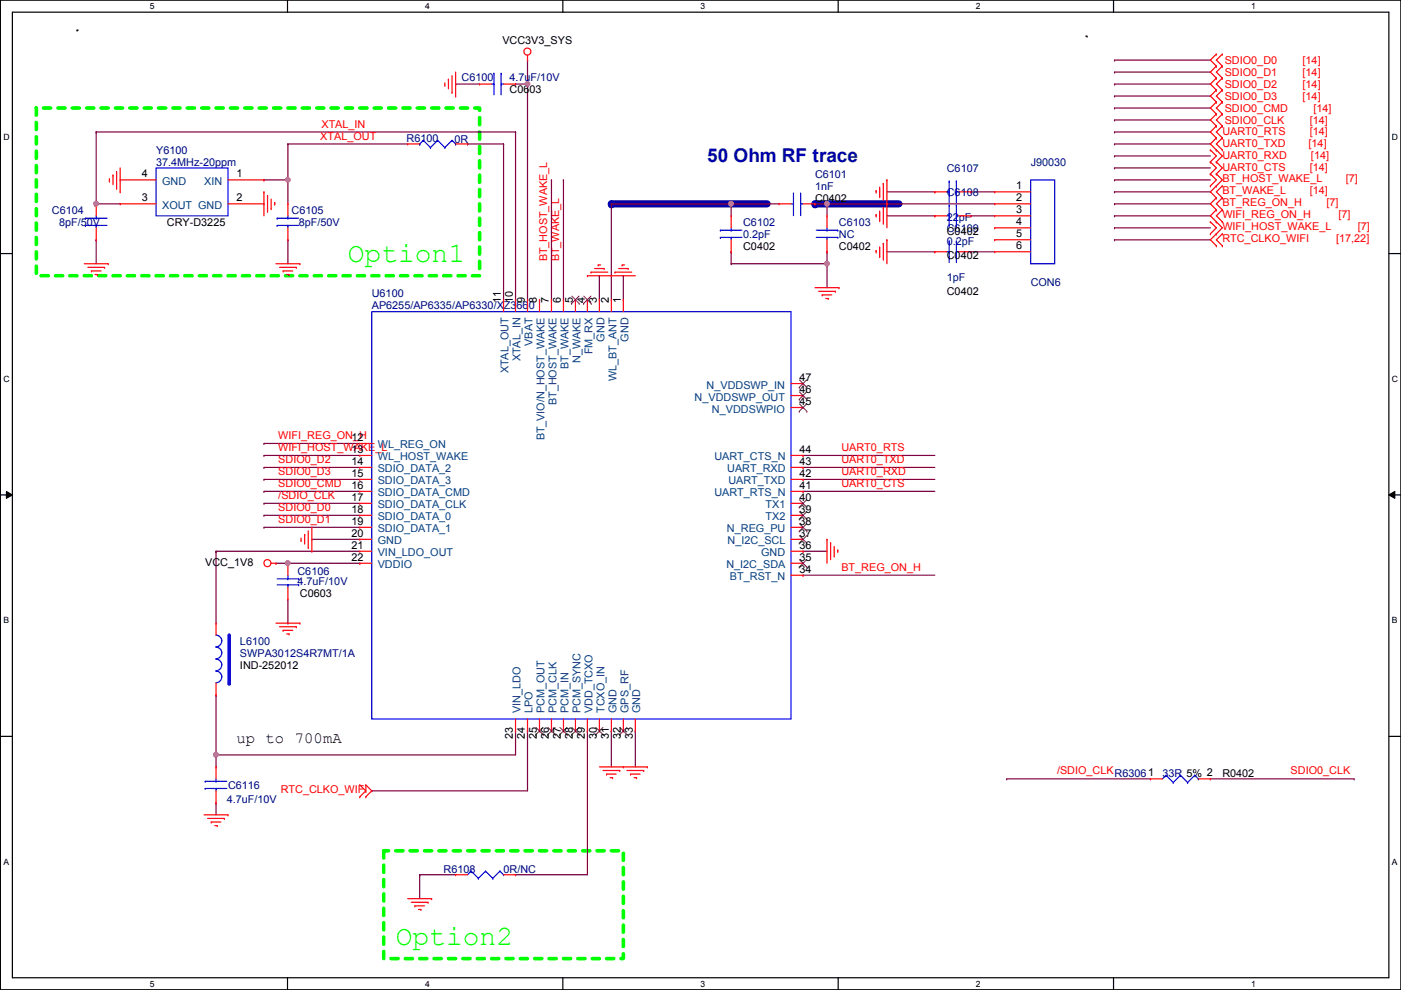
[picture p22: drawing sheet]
<svg xmlns="http://www.w3.org/2000/svg" width="297mm" height="210mm" viewBox="0 0 297 210" stroke-linecap="round" stroke-linejoin="round" font-family="sans-serif">
<defs><g id="words">
<g font-size="5.9" fill="#0f0">
<text x="73.7" y="55.5">Option1</text>
<text x="83.9" y="200.3">Option2</text>
</g>
<text font-size="4" fill="#000080" x="149.9" y="34.2">50 Ohm RF trace</text>
<text font-size="3.3" x="50.1" y="157.6">up to 700mA</text>
<g font-size="2.3">
<text x="106.5" y="9.2">VCC3V3_SYS</text>
<text x="108" y="19.6">C0603</text>
<text x="30.1" y="37.6">4</text>
<text x="50.1" y="37.6">1</text>
<text x="215.5" y="40.1">1</text>
<text x="30.1" y="42.7">3</text>
<text x="35.4" y="47.8">CRY-D3225</text>
<text x="50.1" y="42.7">2</text>
<text x="172.8" y="42.8">C0402</text>
<text x="215.5" y="42.7">2</text>
<text x="215.5" y="45.2">3</text>
<text x="215.5" y="47.8">4</text>
<text x="157.6" y="52.9">C0402</text>
<text x="177.9" y="52.9">C0402</text>
<text x="200.7" y="49.9">C0402</text>
<text x="215.5" y="50.3">5</text>
<text x="215.5" y="52.8">6</text>
<text x="200.7" y="54.9">C0402</text>
<text x="106.2" y="64.3" transform="rotate(-90 106.2 64.3)">11</text>
<text x="108.8" y="64.3" transform="rotate(-90 108.8 64.3)">10</text>
<text x="111.3" y="64.3" transform="rotate(-90 111.3 64.3)">9</text>
<text x="113.8" y="64.3" transform="rotate(-90 113.8 64.3)">8</text>
<text x="116.4" y="64.3" transform="rotate(-90 116.4 64.3)">7</text>
<text x="118.9" y="64.3" transform="rotate(-90 118.9 64.3)">6</text>
<text x="121.5" y="64.3" transform="rotate(-90 121.5 64.3)">5</text>
<text x="124" y="64.3" transform="rotate(-90 124 64.3)">4</text>
<text x="126.5" y="64.3" transform="rotate(-90 126.5 64.3)">3</text>
<text x="129.1" y="64.3" transform="rotate(-90 129.1 64.3)">2</text>
<text x="131.6" y="64.3" transform="rotate(-90 131.6 64.3)">1</text>
<text x="200.7" y="62.6">C0402</text>
<text x="169.5" y="83.3">46</text>
<text x="169.5" y="80.8">47</text>
<text x="169.5" y="85.9">45</text>
<text x="74.5" y="93.5">12</text>
<text x="74.5" y="96">13</text>
<text x="74.5" y="98.6">14</text>
<text x="74.5" y="101.1">15</text>
<text x="169.5" y="101.1">42</text>
<text x="169.5" y="98.6">43</text>
<text x="169.5" y="96">44</text>
<text x="74.5" y="106.2">17</text>
<text x="74.5" y="103.6">16</text>
<text x="169.5" y="106.2">40</text>
<text x="169.5" y="103.6">41</text>
<text x="74.5" y="108.7">18</text>
<text x="74.5" y="111.3">19</text>
<text x="74.5" y="113.8">20</text>
<text x="169.5" y="113.8">37</text>
<text x="169.5" y="108.7">39</text>
<text x="169.5" y="111.3">38</text>
<text x="43.5" y="120">VCC_1V8</text>
<text x="74.5" y="118.9">22</text>
<text x="74.5" y="116.3">21</text>
<text x="169.5" y="118.9">35</text>
<text x="169.5" y="116.3">36</text>
<text x="169.5" y="121.4">34</text>
<text x="63.6" y="126.6">C0603</text>
<text x="50.9" y="141.8">IND-252012</text>
<text x="108.8" y="156.8" transform="rotate(-90 108.8 156.8)">23</text>
<text x="111.3" y="156.8" transform="rotate(-90 111.3 156.8)">24</text>
<text x="113.8" y="156.8" transform="rotate(-90 113.8 156.8)">25</text>
<text x="116.4" y="156.8" transform="rotate(-90 116.4 156.8)">26</text>
<text x="118.9" y="156.8" transform="rotate(-90 118.9 156.8)">27</text>
<text x="121.5" y="156.8" transform="rotate(-90 121.5 156.8)">28</text>
<text x="124" y="156.8" transform="rotate(-90 124 156.8)">29</text>
<text x="126.5" y="156.8" transform="rotate(-90 126.5 156.8)">30</text>
<text x="129.1" y="156.8" transform="rotate(-90 129.1 156.8)">31</text>
<text x="131.6" y="156.8" transform="rotate(-90 131.6 156.8)">32</text>
<text x="134.2" y="156.8" transform="rotate(-90 134.2 156.8)">33</text>
<text x="259.2" y="164.7">R0402</text>
</g>
<g font-size="2.3" fill="#000080">
<text x="97.9" y="17.1">C6100</text>
<text x="108" y="17.1">4.7uF/10V</text>
<text x="33.1" y="32.6">Y6100</text>
<text x="33.1" y="35.1">37.4MHz-20ppm</text>
<text x="86.2" y="30.1">R6100</text>
<text x="96.3" y="30.3">0R</text>
<text x="218.5" y="35.1">J90030</text>
<text x="172.8" y="37.7">C6101</text>
<text x="172.8" y="40.2">1nF</text>
<text x="200.7" y="36.4">C6107</text>
<text x="200.7" y="41.5">C6108</text>
<text x="11" y="45.3">C6104</text>
<text x="12.5" y="47.8">8pF/50V</text>
<text x="61.8" y="45.3">C6105</text>
<text x="63.3" y="47.8">8pF/50V</text>
<text x="157.6" y="47.8">C6102</text>
<text x="177.9" y="47.8">C6103</text>
<text x="200.7" y="46.8">22pF</text>
<text x="157.6" y="50.4">0.2pF</text>
<text x="177.9" y="50.4">NC</text>
<text x="200.7" y="49.1">C6109</text>
<text x="200.7" y="51.9">0.2pF</text>
<text x="200.7" y="59.5">1pF</text>
<text x="78.8" y="63.1">U6100</text>
<text x="78.8" y="65.6">AP6255/AP6335/AP6330/XZ3660</text>
<text x="218.5" y="60.5">CON6</text>
<text x="63.1" y="122">C6106</text>
<text x="63.1" y="124">4.7uF/10V</text>
<text x="50.9" y="136.7">L6100</text>
<text x="50.9" y="139.3">SWPA3012S4R7MT/1A</text>
<text x="48.3" y="167.2">C6116</text>
<text x="246.5" y="164.7">33R 5% 2</text>
<text x="48.1" y="170.3">4.7uF/10V</text>
<text x="94.1" y="185">R6108</text>
<text x="106.8" y="185">0R/NC</text>
</g>
<g font-size="2.3" fill="#f00">
<text x="259.7" y="13.5">SDIO0_D0</text>
<text x="259.7" y="16.1">SDIO0_D1</text>
<text x="276.2" y="13.5">[14]</text>
<text x="276.2" y="16.1">[14]</text>
<text x="259.7" y="18.6">SDIO0_D2</text>
<text x="259.7" y="21.2">SDIO0_D3</text>
<text x="259.7" y="23.7">SDIO0_CMD</text>
<text x="276.2" y="18.6">[14]</text>
<text x="276.2" y="21.2">[14]</text>
<text x="278.5" y="23.7">[14]</text>
<text x="67.9" y="29.6">XTAL_OUT</text>
<text x="68.2" y="27.1">XTAL_IN</text>
<text x="259.2" y="28.5">UART0_RTS</text>
<text x="259.7" y="26.2">SDIO0_CLK</text>
<text x="277.7" y="28.5">[14]</text>
<text x="277.7" y="26.2">[14]</text>
<text x="259.2" y="31.1">UART0_TXD</text>
<text x="259.2" y="33.6">UART0_RXD</text>
<text x="277.4" y="31.1">[14]</text>
<text x="278" y="33.6">[14]</text>
<text x="259.2" y="41.2">BT_WAKE_L</text>
<text x="259.2" y="38.7">BT_HOST_WAKE_L</text>
<text x="259.2" y="36.2">UART0_CTS</text>
<text x="277.7" y="36.2">[14]</text>
<text x="277.7" y="41.2">[14]</text>
<text x="285.3" y="38.7">[7]</text>
<text x="259.2" y="46.3">WIFI_REG_ON_H</text>
<text x="259.2" y="43.8">BT_REG_ON_H</text>
<text x="281.3" y="43.8">[7]</text>
<text x="283.8" y="46.3">[7]</text>
<text x="259.2" y="48.9">WIFI_HOST_WAKE_L</text>
<text x="259.2" y="51.4">RTC_CLKO_WIFI</text>
<text x="283.3" y="51.4">[17,22]</text>
<text x="287.9" y="48.9">[7]</text>
<text x="116" y="55.4" transform="rotate(-90 116 55.4)">BT_HOST_WAKE_L</text>
<text x="118.5" y="55.4" transform="rotate(-90 118.5 55.4)">BT_WAKE_L</text>
<text x="59" y="93.1">WIFI_REG_ON_H</text>
<text x="59" y="95.6">WIFI_HOST_WAKE_L</text>
<text x="178.4" y="95.6">UART0_RTS</text>
<text x="59" y="98.2">SDIO0_D2</text>
<text x="59" y="100.7">SDIO0_D3</text>
<text x="178.4" y="98.2">UART0_TXD</text>
<text x="178.4" y="100.7">UART0_RXD</text>
<text x="59" y="103.3">SDIO0_CMD</text>
<text x="59" y="105.8">/SDIO_CLK</text>
<text x="178.4" y="103.3">UART0_CTS</text>
<text x="59" y="108.3">SDIO0_D0</text>
<text x="59" y="110.9">SDIO0_D1</text>
<text x="178.4" y="121">BT_REG_ON_H</text>
<text x="224.1" y="164.2">/SDIO_CLKR63061</text>
<text x="273.6" y="164.2">SDIO0_CLK</text>
<text x="59.5" y="168.2">RTC_CLKO_WIFI</text>
</g>
<g font-size="2.3" fill="#004080">
<text x="34.4" y="39.2">GND</text>
<text x="43.3" y="39.2">XIN</text>
<text x="34.4" y="44.3">XOUT GND</text>
<text x="110.4" y="76.6" transform="rotate(-90 110.4 76.6)">XTAL_IN</text>
<text x="112.9" y="73.3" transform="rotate(-90 112.9 73.3)">VBAT</text>
<text x="123.1" y="77" transform="rotate(-90 123.1 77)">N_WAKE</text>
<text x="125.6" y="75.1" transform="rotate(-90 125.6 75.1)">FM_RX</text>
<text x="128.1" y="72.4" transform="rotate(-90 128.1 72.4)">GND</text>
<text x="133.2" y="72.4" transform="rotate(-90 133.2 72.4)">GND</text>
<text x="107.8" y="79.2" transform="rotate(-90 107.8 79.2)">XTAL_OUT</text>
<text x="120.5" y="78.3" transform="rotate(-90 120.5 78.3)">BT_WAKE</text>
<text x="130.7" y="80.8" transform="rotate(-90 130.7 80.8)">WL_BT_ANT</text>
<text x="149.8" y="82.4">N_VDDSWP_IN</text>
<text x="118" y="85.9" transform="rotate(-90 118 85.9)">BT_HOST_WAKE</text>
<text x="147.3" y="84.9">N_VDDSWP_OUT</text>
<text x="151" y="87.5">N_VDDSWPIO</text>
<text x="80.1" y="95.1">WL_REG_ON</text>
<text x="115.4" y="93.4" transform="rotate(-90 115.4 93.4)">BT_VIO/N_HOST_WAKE</text>
<text x="80.1" y="97.6">WL_HOST_WAKE</text>
<text x="80.1" y="100.2">SDIO_DATA_2</text>
<text x="151.5" y="97.6">UART_CTS_N</text>
<text x="154.2" y="100.2">UART_RXD</text>
<text x="80.1" y="107.8">SDIO_DATA_CLK</text>
<text x="80.1" y="105.2">SDIO_DATA_CMD</text>
<text x="80.1" y="102.7">SDIO_DATA_3</text>
<text x="151.5" y="105.2">UART_RTS_N</text>
<text x="154.4" y="102.7">UART_TXD</text>
<text x="162.3" y="107.8">TX1</text>
<text x="80.1" y="110.3">SDIO_DATA_0</text>
<text x="80.1" y="112.9">SDIO_DATA_1</text>
<text x="154.1" y="112.9">N_REG_PU</text>
<text x="162.3" y="110.3">TX2</text>
<text x="80.1" y="115.4">GND</text>
<text x="80.1" y="117.9">VIN_LDO_OUT</text>
<text x="154.3" y="115.4">N_I2C_SCL</text>
<text x="161.4" y="117.9">GND</text>
<text x="80.1" y="120.5">VDDIO</text>
<text x="154" y="120.5">N_I2C_SDA</text>
<text x="154.8" y="123">BT_RST_N</text>
<text x="110.4" y="151.2" transform="rotate(-90 110.4 151.2)">VIN_LDO</text>
<text x="112.9" y="151.2" transform="rotate(-90 112.9 151.2)">LPO</text>
<text x="115.4" y="151.2" transform="rotate(-90 115.4 151.2)">PCM_OUT</text>
<text x="118" y="151.2" transform="rotate(-90 118 151.2)">PCM_CLK</text>
<text x="120.5" y="151.2" transform="rotate(-90 120.5 151.2)">PCM_IN</text>
<text x="123.1" y="151.2" transform="rotate(-90 123.1 151.2)">PCM_SYNC</text>
<text x="125.6" y="151.2" transform="rotate(-90 125.6 151.2)">VDD_TCXO</text>
<text x="128.1" y="151.2" transform="rotate(-90 128.1 151.2)">TCXO_IN</text>
<text x="130.7" y="151.2" transform="rotate(-90 130.7 151.2)">GND</text>
<text x="133.2" y="151.2" transform="rotate(-90 133.2 151.2)">GPS_RF</text>
<text x="135.8" y="151.2" transform="rotate(-90 135.8 151.2)">GND</text>
</g>
<g font-size="1.8">
<text x="31.8" y="1.9">5</text>
<text x="90.1" y="1.9">4</text>
<text x="148.5" y="1.9">3</text>
<text x="206.9" y="1.9">2</text>
<text x="265.3" y="1.9">1</text>
<text x=".7" y="29.8">D</text>
<text x="295.1" y="29.8">D</text>
<text x=".7" y="80.9">C</text>
<text x="295.1" y="80.9">C</text>
<text x=".7" y="132.1">B</text>
<text x="295.1" y="132.1">B</text>
<text x=".7" y="183.3">A</text>
<text x="295.1" y="183.3">A</text>
<text x="31.8" y="209.2">5</text>
<text x="90.1" y="209.2">4</text>
<text x="148.5" y="209.2">3</text>
<text x="206.9" y="209.2">2</text>
<text x="265.3" y="209.2">1</text>
</g>
</g></defs>
<path d="M.1 0h296.9v209.8h-296.9zM2.6 2.6h291.9v204.7h-291.9z" fill="none" stroke="#000" stroke-width=".25"/>
<g fill="#fff">
<path d="M31.8 .3h1v2h-1z"/>
<path d="M31.8 207.6h1v1.9h-1z"/>
</g>
<path d="M61 0v2.6M61 207.3v2.5" fill="none" stroke="#000" stroke-width=".25"/>
<g fill="#fff">
<path d="M90.1 .3h1v2h-1z"/>
<path d="M90.1 207.6h1v1.9h-1z"/>
</g>
<path d="M119.3 0v2.6M119.3 207.3v2.5" fill="none" stroke="#000" stroke-width=".25"/>
<g fill="#fff">
<path d="M148.5 .3h1v2h-1z"/>
<path d="M148.5 207.6h1v1.9h-1z"/>
</g>
<path d="M177.7 0v2.6M177.7 207.3v2.5" fill="none" stroke="#000" stroke-width=".25"/>
<g fill="#fff">
<path d="M206.9 .3h1v2h-1z"/>
<path d="M206.9 207.6h1v1.9h-1z"/>
</g>
<path d="M236.1 0v2.6M236.1 207.3v2.5" fill="none" stroke="#000" stroke-width=".25"/>
<g fill="#fff">
<path d="M265.3 .3h.9v2h-.9z"/>
<path d="M265.3 207.6h.9v1.9h-.9z"/>
<path d="M.7 28.2h1.3v1.9h-1.3z"/>
<path d="M295.1 28.2h1.3v1.9h-1.3z"/>
<path d="M.7 79.3h1.3v2h-1.3z"/>
<path d="M295.1 79.3h1.3v2h-1.3z"/>
</g>
<path d="M.1 53.8h2.5M294.5 53.8h2.5" fill="none" stroke="#000" stroke-width=".25"/>
<g fill="#fff">
<path d="M.7 130.5h1.2v2h-1.2z"/>
<path d="M295.1 130.5h1.2v2h-1.2z"/>
</g>
<path d="M.1 104.9h2.5M294.5 104.9h2.5" fill="none" stroke="#000" stroke-width=".25"/>
<path d="M1.4 104.2l1.2 .7-1.2 .8zM294.5 104.9l1.2-.7v1.5z" fill="#000"/>
<path d="M1.4 104.2l1.2 .7-1.2 .8zM294.5 104.9l1.2-.7v1.5z" fill="none" stroke="#000" stroke-width=".21"/>
<g fill="#fff">
<path d="M.7 181.7h1.2v2h-1.2z"/>
<path d="M295.1 181.7h1.2v2h-1.2z"/>
</g>
<path d="M16.3 6.4h.1M16.3 6.4h.3M230.2 7.7h.3M230.5 7.7h.1M.1 156.1h2.5M294.5 156.1h2.5" fill="none" stroke="#000" stroke-width=".25"/>
<path d="M7.7 22.9h94v35.6h-94zM81.4 180.4h50.8v22.8h-50.8z" fill="none" stroke="#0f0" stroke-width=".76" stroke-dasharray="1.5 1.5"/>
<path d="M129.6 43.2h33" fill="none" stroke="#0000a0" stroke-width="1.5"/>
<circle cx="129.6" cy="43.2" r=".76" fill="#0000a0"/>
<path d="M172.8 43.2h17.8" fill="none" stroke="#0000a0" stroke-width="1.5"/>
<circle cx="172.8" cy="43.2" r=".76" fill="#0000a0"/>
<g fill="none" stroke="#800040" stroke-width=".25">
<path d="M236.3 17.8h.1M236.3 15.3h.1M236.3 12.7h.1M236.3 17.8h20.3M236.3 15.3h20.3M236.3 12.7h20.3M20.4 28h.1M20.4 28v15.2M236.3 22.9h.1M236.3 25.4h.1M236.3 20.4h.1M236.3 38.1h.1"/>
<path d="M236.3 30.5h.1M236.3 33.1h.1M236.3 35.6h.1M236.3 28h.1M236.3 22.9h20.3M236.3 25.4h20.3M236.3 20.4h20.3M236.3 38.1h20.3M236.3 30.5h20.3M236.3 33.1h20.3M236.3 35.6h20.3M236.3 28h20.3"/>
<path d="M155 43.2h.1M155 43.2v2.6M175.3 43.2h.1M175.3 43.2v2.6M236.3 40.7h.1M236.3 50.8h.1M236.3 48.3h.1M236.3 45.8h.1M236.3 43.2h.1M236.3 40.7h20.3M236.3 50.8h20.3M236.3 48.3h20.3"/>
<path d="M236.3 45.8h20.3M236.3 43.2h20.3M213.4 165.1h.1M213.4 165.1h30.5M256.6 165.1h30.5M287.1 165.1h.1"/>
</g>
<circle cx="20.4" cy="43.2" r=".49" fill="#f0f"/>
<circle cx="20.4" cy="43.2" r=".49" fill="none" stroke="#f0f" stroke-width=".25"/>
<g fill="none" stroke="#800040" stroke-width=".25">
<path d="M56 38.1h.1M56 38.1h5M61 38.1h.1M61 30.5h.1M61 30.5v12.7M20.1 43.5h.1M20.4 43.2h.1M20.4 50.8h.1M20.4 43.2v.3h-.3M20.4 50.8v5.1M20.4 43.2h5.1M61 50.8h.1"/>
<path d="M61 50.8v5.1"/>
</g>
<circle cx="61" cy="38.1" r=".49" fill="#f0f"/>
<circle cx="61" cy="38.1" r=".49" fill="none" stroke="#f0f" stroke-width=".25"/>
<g fill="none" stroke="#800040" stroke-width=".25">
<path d="M109.3 17.8h.1M111.8 12.7h.1M111.8 12.7v5.1h-2.5M155 43.2h.1M155 53.4h.1M155 43.2h10.2M155 53.4v2.5M175.3 55.9h.1M175.3 43.2h.1M175.3 55.9v5.1M175.3 43.2h35.6M45.8 147.4h.1"/>
<path d="M45.8 147.4v12.7M111.8 155h.1M111.8 155v12.7M89 185.5h.1M89 185.5h7.6M89 185.5v5M109.3 185.5h.1M109.3 185.5h15.2"/>
</g>
<circle cx="175.3" cy="43.2" r=".49" fill="#f0f"/>
<circle cx="175.3" cy="43.2" r=".49" fill="none" stroke="#f0f" stroke-width=".25"/>
<path d="M129.6 43.2h.1M129.6 43.2h25.4" fill="none" stroke="#800040" stroke-width=".25"/>
<circle cx="155" cy="43.2" r=".49" fill="#f0f"/>
<circle cx="155" cy="43.2" r=".49" fill="none" stroke="#f0f" stroke-width=".25"/>
<g fill="none" stroke="#800040" stroke-width=".25">
<path d="M96.6 17.8h.1M96.6 17.8h5.1M116.9 38.1h.1M116.9 38.1v25.4M119.5 38.1h.1M119.5 38.1v25.4M127.1 58.5h.1M127.1 58.5v5M129.6 43.2h.1M129.6 43.2v20.3M155 55.9h.1M175.3 53.4h.1"/>
<path d="M175.3 53.4v2.5h-20.3M56 94h.1M56 94h20.3M170.3 96.6h.1M170.3 99.1h.1M170.3 96.6h27.9M170.3 99.1h27.9M45.8 116.9h.1M45.8 116.9h30.5M56 104.2h.1M56 106.7h.1M56 104.2h20.3"/>
<path d="M56 106.7h20.3M170.3 116.9h.1M170.3 101.6h.1M170.3 104.2h.1M170.3 104.2h27.9M170.3 116.9h5M170.3 101.6h27.9M170.3 122h.1M170.3 122h27.9M129.6 155h.1M129.6 155v7.6M134.7 155h.1"/>
<path d="M134.7 155v7.6"/>
</g>
<circle cx="175.3" cy="55.9" r=".49" fill="#f0f"/>
<circle cx="175.3" cy="55.9" r=".49" fill="none" stroke="#f0f" stroke-width=".25"/>
<g fill="none" stroke="#800040" stroke-width=".25">
<path d="M111.8 17.8h.1M111.8 17.8v45.7M132.2 58.5h.1M132.2 58.5v5M56 99.1h.1M56 96.6h.1M56 99.1h20.3M56 96.6h20.3M45.8 116.9h.1M45.8 116.9v15.2M56 109.3h.1M56 111.8h.1"/>
<path d="M56 101.6h.1M56 109.3h20.3M56 111.8h20.3M56 101.6h20.3M66.1 114.3h.1M66.1 114.3h10.2M45.8 170.2h.1M45.8 170.2v2.6"/>
</g>
<circle cx="111.8" cy="17.8" r=".49" fill="#f0f"/>
<circle cx="111.8" cy="17.8" r=".49" fill="none" stroke="#f0f" stroke-width=".25"/>
<path d="M45.8 160.1h.1M45.8 160.1h63.5" fill="none" stroke="#800040" stroke-width=".25"/>
<circle cx="45.8" cy="160" r=".49" fill="#f0f"/>
<circle cx="45.8" cy="160" r=".49" fill="none" stroke="#f0f" stroke-width=".25"/>
<g fill="none" stroke="#800040" stroke-width=".25">
<path d="M172.8 43.2h.1M172.8 43.2h2.5M58.5 119.4h.1M58.5 119.4h17.8M76.3 119.4h.1M61 132.1h.1M61 127v5.1M109.3 155h.1M109.3 155v5.1M45.8 160.1h.1M45.8 160.1v2.5M78.8 167.7h.1"/>
<path d="M78.8 167.7h33"/>
</g>
<circle cx="61" cy="119.4" r=".49" fill="#f0f"/>
<circle cx="61" cy="119.4" r=".49" fill="none" stroke="#f0f" stroke-width=".25"/>
<g fill="none" stroke="#800040" stroke-width=".25">
<path d="M20.4 28h.1M20.4 28h88.9M61 30.5h.1M61 30.5h25.4M99.1 30.5h.1M99.1 30.5h7.7M106.8 30.5h.1M106.8 30.5v33M109.3 28h.1M109.3 28v35.5M188 40.7h10.2M188 45.8h10.2"/>
<path d="M188 53.4h10.2M198.2 40.7h.1M198.2 45.8h.1M198.2 53.4h.1M205.8 40.7h.1M205.8 45.8h.1M205.8 53.4h.1M205.8 40.7h5.1M205.8 45.8h5.1M205.8 53.4h5.1M124.5 155h.1M124.5 155v30.5"/>
</g>
<g fill="none" stroke="#f00" stroke-width=".25">
<path d="M94.3 18.1h.1M94.3 17.6v.5M95.1 16.8h.1M95.1 16.8v2M95.8 19.6h.1M95.8 16v3.6M96.6 15.3v5.1M101.7 17.8h.1M101.7 17.8h2.5M106.8 17.8h2.5M109.3 17.8h.1M111.8 12.7h.1"/>
<path d="M111.8 11.7v1M257.9 11.5h.1M257.9 14h.1M257.9 16.6h.1M257.9 19.1h.1M257.9 11.5l-1.3 1.2 1.3 1.3M257.9 14l-1.3 1.3 1.3 1.3M257.9 16.6l-1.3 1.2 1.3 1.3M257.9 19.1l-1.3 1.3 1.3 1.2M259.2 14h.1M259.2 11.5h.1M259.2 16.6h.1"/>
<path d="M259.2 19.1h.1M259.2 11.5l-1.3 1.2 1.3 1.3M259.2 14l-1.3 1.3 1.3 1.3M259.2 16.6l-1.3 1.2 1.3 1.3M259.2 19.1l-1.3 1.3 1.3 1.2M23.2 38.4h.1M23.2 37.9v.5M24 37.1h.1M24 37.1v2.1M24.7 39.9h.1M24.7 36.4v3.5M25.5 35.6v5.1"/>
<path d="M86.4 30.5h.1M86.4 30.5h2.6M96.6 20.4h.1M96.6 30.5h2.5M99.1 30.5h.1M186.5 39.7v2M187.3 38.9h.1M187.3 38.9v3.6M188 38.1h.1M188 38.1v10.2M256.6 39.4h.1M256.6 36.9h.1"/>
<path d="M256.6 34.3h.1M256.6 31.8h.1M256.6 36.9l1.3 1.2-1.3 1.3M256.6 31.8l1.3 1.3-1.3 1.2M256.6 34.3l1.3 1.3-1.3 1.3M257.9 21.6h.1M257.9 24.2h.1M257.9 26.7h.1M257.9 39.4h.1M257.9 36.9h.1M257.9 29.3h.1M257.9 31.8h.1"/>
<path d="M257.9 34.3h.1M257.9 21.6l-1.3 1.3 1.3 1.3M257.9 24.2l-1.3 1.2 1.3 1.3M257.9 36.9l1.3 1.2-2.6 2.6 1.3 1.3M257.9 29.3l-1.3 1.2 2.6 2.6-1.3 1.2M257.9 26.7l-1.3 1.3 1.3 1.3M257.9 34.3l1.3 1.3-1.3 1.3M259.2 21.6h.1M259.2 24.2h.1M259.2 26.7h.1M259.2 39.4h.1M259.2 31.8h.1"/>
<path d="M259.2 29.3h.1M259.2 21.6l-1.3 1.3 1.3 1.3M259.2 24.2l-1.3 1.2 1.3 1.3M259.2 39.4l-1.3 1.3 1.3 1.3M259.2 29.3l-1.3 1.2 1.3 1.3M259.2 26.7l-1.3 1.3 1.3 1.3M17.9 55.9h5M18.6 56.7h3.6M19.4 57.4h.1M19.4 57.4h2M20.1 58.2h.6M20.4 50.8h.1"/>
<path d="M20.4 43.2h.1M20.4 43.2v2.6M20.4 48.3v2.5M20.7 58.2h.1M22.2 56.7h.1M22.9 55.9h.1M25.5 40.7h.1M56 40.7h.1M56 40.7v5.1M56.7 41.4h.1M56.7 41.4v3.6M57.5 44.2h.1"/>
<path d="M57.5 42.2v2M58.2 43h.1M58.2 43v.5M58.5 55.9h5.1M59.3 56.7h3.5M60 57.4h.1M60 57.4h2.1M60.8 58.2h.5M61 50.8h.1M61 43.2h.1M61 43.2v2.6M61 48.3v2.5"/>
<path d="M61.3 58.2h.1M62.8 56.7h.1M63.6 55.9h.1M124.5 58.5h.1M124.5 58.5h10.2M125.3 57.7h.1M125.3 57.7h3.6M126.1 56.9h2M126.8 56.2h.1M126.8 56.2h.5M128.1 56.9h.1M129.6 58.5h.1"/>
<path d="M130.4 57.7h.1M130.4 57.7h3.5M131.1 56.9h2.1M131.9 56.2h.1M131.9 56.2h.5M133.2 56.9h.1M155 53.4h.1M155 45.8h.1M155 45.8v2.5M155 50.8v2.6M185.8 40.4h.1M185.8 45.5h.1"/>
<path d="M185.8 53.1h.1M185.8 40.4v.5M185.8 45.5v.5M185.8 53.1v.5M186.5 41.7h.1M186.5 46.8h.1M186.5 54.4h.1M186.5 44.7v2.1M186.5 52.4v2M187.3 44h.1M187.3 51.6h.1M187.3 44v3.5"/>
<path d="M187.3 51.6v3.6M188 43.2h.1M188 50.8h.1M188 50.8v5.1M198.2 53.4h.1M198.2 40.7h.1M198.2 45.8h.1M198.2 53.4h2.5M198.2 40.7h2.5M198.2 45.8h2.5M203.3 53.4h2.5M203.3 40.7h2.5"/>
<path d="M203.3 45.8h2.5M205.8 53.4h.1M205.8 40.7h.1M205.8 45.8h.1M210.9 40.7h.1M210.9 43.2h.1M210.9 45.8h.1M210.9 48.3h.1M210.9 50.8h.1M210.9 53.4h.1M210.9 53.4h7.6M210.9 40.7h7.6"/>
<path d="M210.9 43.2h7.6M210.9 45.8h7.6M210.9 48.3h7.6M210.9 50.8h7.6M256.6 49.6h.1M256.6 47h.1M256.6 47l1.3 1.3-1.3 1.3M257.9 42h.1M257.9 44.5h.1M257.9 47h.1M257.9 49.6h.1M257.9 52.1h.1"/>
<path d="M257.9 44.5l-1.3 1.3 2.6 2.5-2.6 2.5 1.3 1.3M257.9 42l-1.3 1.2 1.3 1.3M259.2 42h.1M259.2 47h.1M259.2 44.5h.1M259.2 52.1h.1M259.2 49.6h.1M259.2 44.5l-1.3 1.3 1.3 1.2M259.2 42l-1.3 1.2 1.3 1.3M259.2 49.6l-1.3 1.2 1.3 1.3M106.8 63.5h.1M106.8 63.5v2.6"/>
<path d="M109.3 63.5h.1M109.3 63.5v2.6M111.8 63.5h.1M111.8 63.5v2.6M114.4 63.5h.1M114.4 63.5v2.6M116.9 63.5h.1M116.9 63.5v2.6M119.5 63.5h.1M119.5 63.5v2.6M122 63.5h.1M122 63.5v2.6"/>
<path d="M124.5 63.5h.1M124.5 63.5v2.6M127.1 63.5h.1M127.1 63.5v2.6M129.6 63.5h.1M129.6 63.5v2.6M132.2 63.5h.1M132.2 63.5v2.6M172.8 61h5.1M173.6 61.8h3.5M174.3 62.5h.1M174.3 62.5h2.1"/>
<path d="M175.1 63.3h.5M175.6 63.3h.1M177.1 61.8h.1M177.9 61h.1M76.3 96.6h.1M76.3 99.1h.1M76.3 94h.1M76.3 96.6h2.5M76.3 99.1h2.5M76.3 94h2.5M167.7 96.6h2.6M167.7 99.1h2.6"/>
<path d="M167.7 86.4h2.6M167.7 83.9h2.6M167.7 81.3h2.6M170.3 99.1h.1M170.3 96.6h.1M170.3 86.4h.1M170.3 83.9h.1M170.3 81.3h.1M57.5 119.4h1M58.5 119.4h.1M63.8 114.6h.1M63.8 114.1v.5"/>
<path d="M64.6 113.3h.1M64.6 113.3v2.1M65.4 116.1h.1M65.4 112.6v3.5M66.1 116.9h.1M66.1 111.8v5.1M76.3 119.4h.1M76.3 109.3h.1M76.3 106.7h.1M76.3 104.2h.1M76.3 111.8h.1M76.3 101.6h.1"/>
<path d="M76.3 114.3h.1M76.3 116.9h.1M76.3 119.4h2.5M76.3 114.3h2.5M76.3 109.3h2.5M76.3 111.8h2.5M76.3 116.9h2.5M76.3 106.7h2.5M76.3 104.2h2.5M76.3 101.6h2.5M167.7 119.4h2.6M167.7 114.3h2.6"/>
<path d="M167.7 109.3h2.6M167.7 111.8h2.6M167.7 116.9h2.6M167.7 106.7h2.6M167.7 104.2h2.6M167.7 101.6h2.6M170.3 114.3h.1M170.3 119.4h.1M170.3 109.3h.1M170.3 111.8h.1M170.3 116.9h.1M170.3 106.7h.1"/>
<path d="M170.3 101.6h.1M170.3 104.2h.1M175.3 114.3h.1M175.3 114.3v5.1M176.1 115.1h.1M176.1 115.1v3.6M176.9 117.9h.1M176.9 115.9v2M177.6 116.6h.1M177.6 116.6v.5M58.5 132.1h5.1M59.3 132.9h3.5"/>
<path d="M60 133.6h.1M60 133.6h2.1M60.8 134.4h.5M61.3 134.4h.1M62.8 132.9h.1M63.6 132.1h.1M167.7 122h2.6M170.3 122h.1M109.3 155h.1M109.3 152.4v2.6M111.8 155h.1M111.8 152.4v2.6"/>
<path d="M114.4 155h.1M114.4 152.4v2.6M116.9 155h.1M116.9 152.4v2.6M119.5 155h.1M119.5 152.4v2.6M122 155h.1M122 152.4v2.6M124.5 155h.1M124.5 152.4v2.6M127.1 155h.1M127.1 152.4v2.6"/>
<path d="M129.6 155h.1M129.6 152.4v2.6M132.2 155h.1M132.2 152.4v2.6M134.7 155h.1M134.7 152.4v2.6M43.3 172.8h5M44 173.5h3.6M44.8 174.3h.1M44.8 174.3h2M45.5 175h.6M45.8 170.2h.1"/>
<path d="M45.8 162.6h.1M45.8 162.6v2.5M45.8 167.7v2.5M46.1 175h.1M47.6 173.5h.1M48.3 172.8h.1M76.3 166.4h.1M76.3 169h.1M76.3 166.4l1.3 1.3-1.3 1.3M77.6 169h.1M77.6 166.4h.1M77.6 166.4l1.2 1.3-1.2 1.3"/>
<path d="M127.1 162.6h10.1M127.8 163.4h3.6M128.6 164.1h.1M128.6 164.1h2M129.4 164.9h.5M129.9 164.9h.1M131.4 163.4h.1M132.2 162.6h.1M132.9 163.4h3.6M133.7 164.1h.1M133.7 164.1h2M134.4 164.9h.6"/>
<path d="M135 164.9h.1M136.5 163.4h.1M137.2 162.6h.1M243.9 165.1h.1M243.9 165.1h2.6M254.1 165.1h2.5M256.6 165.1h.1M86.4 190.5h5.1M87.2 191.3h3.6M88 192.1h.1M88 192.1h2M88.7 192.8h.5"/>
<path d="M89.2 192.8h.1M90.8 191.3h.1M91.5 190.5h.1"/>
<circle cx="111.8" cy="10.9" r=".75"/>
<circle cx="56.7" cy="119.4" r=".75"/>
</g>
<g fill="none" stroke="#00f" stroke-width=".25">
<path d="M104.2 17.8h.5M104.7 17.8h.1M104.7 15.5h.1M104.7 15.5v4.6M106.3 15.5h.1M106.3 17.8h.1M106.3 17.8h.5M106.3 15.5v4.6M89 30.5h.1M89.7 29.8h.1M89.7 29.8l1.6 1.5M89.7 29.8l-.7 .7"/>
<path d="M91.3 31.3h.1M92.8 29.8h.1M92.8 29.8l1.5 1.5M92.8 29.8l-1.5 1.5M94.3 31.3h.1M95.8 29.8h.1M95.8 29.8l.8 .7M95.8 29.8l-1.5 1.5M96.6 30.5h.1M201.2 38.4h.1M201.2 38.4v4.6M202.8 38.4h.1"/>
<path d="M202.8 38.4v4.6M218.5 38.1h5.1v17.8h-5.1zM18.1 46.3h.1M18.1 47.8h.1M18.1 46.3h4.6M18.1 47.8h4.6M20.4 47.8h.1M20.4 46.3h.1M20.4 45.8v.5M20.4 47.8v.5M58.8 46.3h.1M58.8 47.8h.1"/>
<path d="M58.8 46.3h4.5M58.8 47.8h4.5M61 47.8h.1M61 46.3h.1M61 45.8v.5M61 47.8v.5M152.7 48.8h.1M152.7 50.3h.1M152.7 48.8h4.6M152.7 50.3h4.6M155 50.3h.1M155 48.8h.1"/>
<path d="M155 48.3v.5M155 50.3v.5M200.7 53.4h.5M200.7 40.7h.5M200.7 45.8h.5M201.2 53.4h.1M201.2 51.1h.1M201.2 40.7h.1M201.2 45.8h.1M201.2 43.5h.1M201.2 43.5v4.5M201.2 51.1v4.6"/>
<path d="M202.8 51.1h.1M202.8 53.4h.1M202.8 40.7h.1M202.8 43.5h.1M202.8 45.8h.1M202.8 53.4h.5M202.8 43.5v4.5M202.8 51.1v4.6M202.8 40.7h.5M202.8 45.8h.5M78.8 66.1h88.9v86.3h-88.9zM45.8 134.7a1.25 1.25 0 0 1 1.2 1.2 1.25 1.25 0 0 1-1.2 1.3 1.27 1.27 0 0 1 1.2 1.2 1.27 1.27 0 0 1-1.2 1.3 1.27 1.27 0 0 1 1.2 1.3 1.27 1.27 0 0 1-1.2 1.2 1.27 1.27 0 0 1 1.2 1.3 1.27 1.27 0 0 1-1.2 1.3"/>
<path d="M43.5 165.7h.1M43.5 167.2h.1M43.5 165.7h4.6M43.5 167.2h4.6M45.8 167.2h.1M45.8 165.7h.1M45.8 165.1v.6M45.8 167.2v.5M247.2 164.4h.1M247.2 164.4l-.7 .7M247.2 164.4l1.5 1.5M248.7 165.9h.1"/>
<path d="M250.3 164.4h.1M250.3 164.4l-1.6 1.5M250.3 164.4l1.5 1.5M251.8 165.9h.1M253.3 164.4h.1M253.3 164.4l-1.5 1.5M253.3 164.4l.8 .7M254.1 165.1h.1"/>
</g>
<g fill="none" stroke="#804000" stroke-width=".21">
<path d="M121.2 64.3h.1M121.2 62.8l1.6 1.5M122.8 62.8l-1.6 1.5M122.8 64.3h.1M123.7 64.3h.1M123.8 62.8l1.5 1.5M125.3 62.8l-1.6 1.5M125.3 64.3h.1M169.5 87.2h.1M169.5 84.7h.1M169.5 82.1h.1M169.5 85.6l1.6 1.6"/>
<path d="M169.5 83.1l1.6 1.6M169.5 80.6l1.6 1.5M171 85.6l-1.5 1.6M171 83.1l-1.5 1.6M171 80.6l-1.5 1.5M171.1 87.2h.1M171.1 84.7h.1M171.1 82.1h.1M169.5 115.1h.1M169.5 110.1h.1M169.5 112.6h.1M169.5 107.5h.1"/>
<path d="M169.5 113.6l1.6 1.5M169.5 118.7l1.6 1.5M169.5 108.5l1.6 1.6M169.5 111l1.6 1.6M169.5 106l1.6 1.5M171 113.6l-1.5 1.5M171 118.7l-1.5 1.5M171 108.5l-1.5 1.6M171 111l-1.5 1.6M171 106l-1.5 1.5M171.1 115.1h.1M171.1 110.1h.1"/>
<path d="M171.1 112.6h.1M171.1 107.5h.1M169.5 120.2h.1M171.1 120.2h.1M113.6 155.8h.1M113.6 154.2l1.6 1.6M115.1 154.2l-1.5 1.6M115.2 155.8h.1M116.1 155.8h.1M116.2 154.2l1.5 1.6M117.7 154.2l-1.6 1.6M117.7 155.8h.1"/>
<path d="M118.7 155.8h.1M118.7 154.2l1.6 1.6M120.2 154.2l-1.5 1.6M120.3 155.8h.1M121.2 155.8h.1M121.2 154.2l1.6 1.6M122.8 154.2l-1.6 1.6M122.8 155.8h.1M126.3 155.8h.1M126.3 154.2l1.6 1.6M127.8 154.2l-1.5 1.6M127.9 155.8h.1"/>
<path d="M131.4 155.8h.1M131.4 154.2l1.6 1.6M132.9 154.2l-1.5 1.6M133 155.8h.1"/>
</g>
<path d="M48.6 134.7v10.1" fill="none" stroke="#00f" stroke-width=".76"/>
<circle cx="48.6" cy="144.8" r=".38" fill="#00f"/>
<g fill="none" stroke="#f00" stroke-width=".25">
<path d="M25.5 38.1h.1M25.5 38.1h7.6M48.3 38.1h7.7M56 38.1h.1M25.5 43.2h.1M25.5 43.2h7.6M48.3 43.2h7.7M56 43.2h.1M165.2 43.2h.1M165.2 43.2h2.5M170.3 43.2h2.5M172.8 43.2h.1"/>
<path d="M175.3 45.8h.1M175.3 53.4h.1M175.3 45.8v2.5M175.3 50.8v2.6M61 119.4h.1M61 119.4v2.6M45.8 132.1h.1M45.8 132.1v2.6M61 127h.1M61 124.5v2.5M45.8 147.4h.1M45.8 144.8v2.6"/>
<path d="M96.6 185.5h.1M96.6 185.5h2.5M106.8 185.5h2.5M109.3 185.5h.1"/>
</g>
<g fill="none" stroke="#00f" stroke-width=".25">
<path d="M33.1 35.6h15.2v10.2h-15.2zM167.7 43.2h.5M168.2 45.5h.1M168.2 43.2h.1M168.2 40.9v4.6M169.8 43.2h.1M169.8 45.5h.1M169.8 43.2h.5M169.8 40.9v4.6M173.1 50.3h4.5M173.1 48.8h4.5M175.3 48.8h.1"/>
<path d="M175.3 50.3h.1M175.3 48.3v.5M175.3 50.3v.5M177.6 50.3h.1M177.6 48.8h.1M58.8 122.7h4.5M58.8 124h4.5M61 124h.1M61 122.7h.1M61 122v.7M61 124v.5M63.3 122.7h.1"/>
<path d="M63.3 124h.1M99.9 184.7h.1M99.9 184.7l-.8 .8M99.9 184.7l1.5 1.5M101.4 186.2h.1M103 184.7h.1M103 184.7l-1.6 1.5M103 184.7l1.5 1.5M104.5 186.2h.1M106 184.7h.1M106 184.7l-1.5 1.5M106 184.7l.8 .8"/>
<path d="M106.8 185.5h.1"/>
</g>
<circle cx="20.4" cy="43.2" r=".49" fill="#f0f"/>
<circle cx="20.4" cy="43.2" r=".49" fill="none" stroke="#f0f" stroke-width=".25"/>
<circle cx="61" cy="38.1" r=".49" fill="#f0f"/>
<circle cx="61" cy="38.1" r=".49" fill="none" stroke="#f0f" stroke-width=".25"/>
<circle cx="175.3" cy="43.2" r=".49" fill="#f0f"/>
<circle cx="175.3" cy="43.2" r=".49" fill="none" stroke="#f0f" stroke-width=".25"/>
<circle cx="155" cy="43.2" r=".49" fill="#f0f"/>
<circle cx="155" cy="43.2" r=".49" fill="none" stroke="#f0f" stroke-width=".25"/>
<circle cx="175.3" cy="55.9" r=".49" fill="#f0f"/>
<circle cx="175.3" cy="55.9" r=".49" fill="none" stroke="#f0f" stroke-width=".25"/>
<circle cx="111.8" cy="17.8" r=".49" fill="#f0f"/>
<circle cx="111.8" cy="17.8" r=".49" fill="none" stroke="#f0f" stroke-width=".25"/>
<circle cx="45.8" cy="160" r=".49" fill="#f0f"/>
<circle cx="45.8" cy="160" r=".49" fill="none" stroke="#f0f" stroke-width=".25"/>
<circle cx="61" cy="119.4" r=".49" fill="#f0f"/>
<circle cx="61" cy="119.4" r=".49" fill="none" stroke="#f0f" stroke-width=".25"/>
<use href="#words"/>
</svg>
